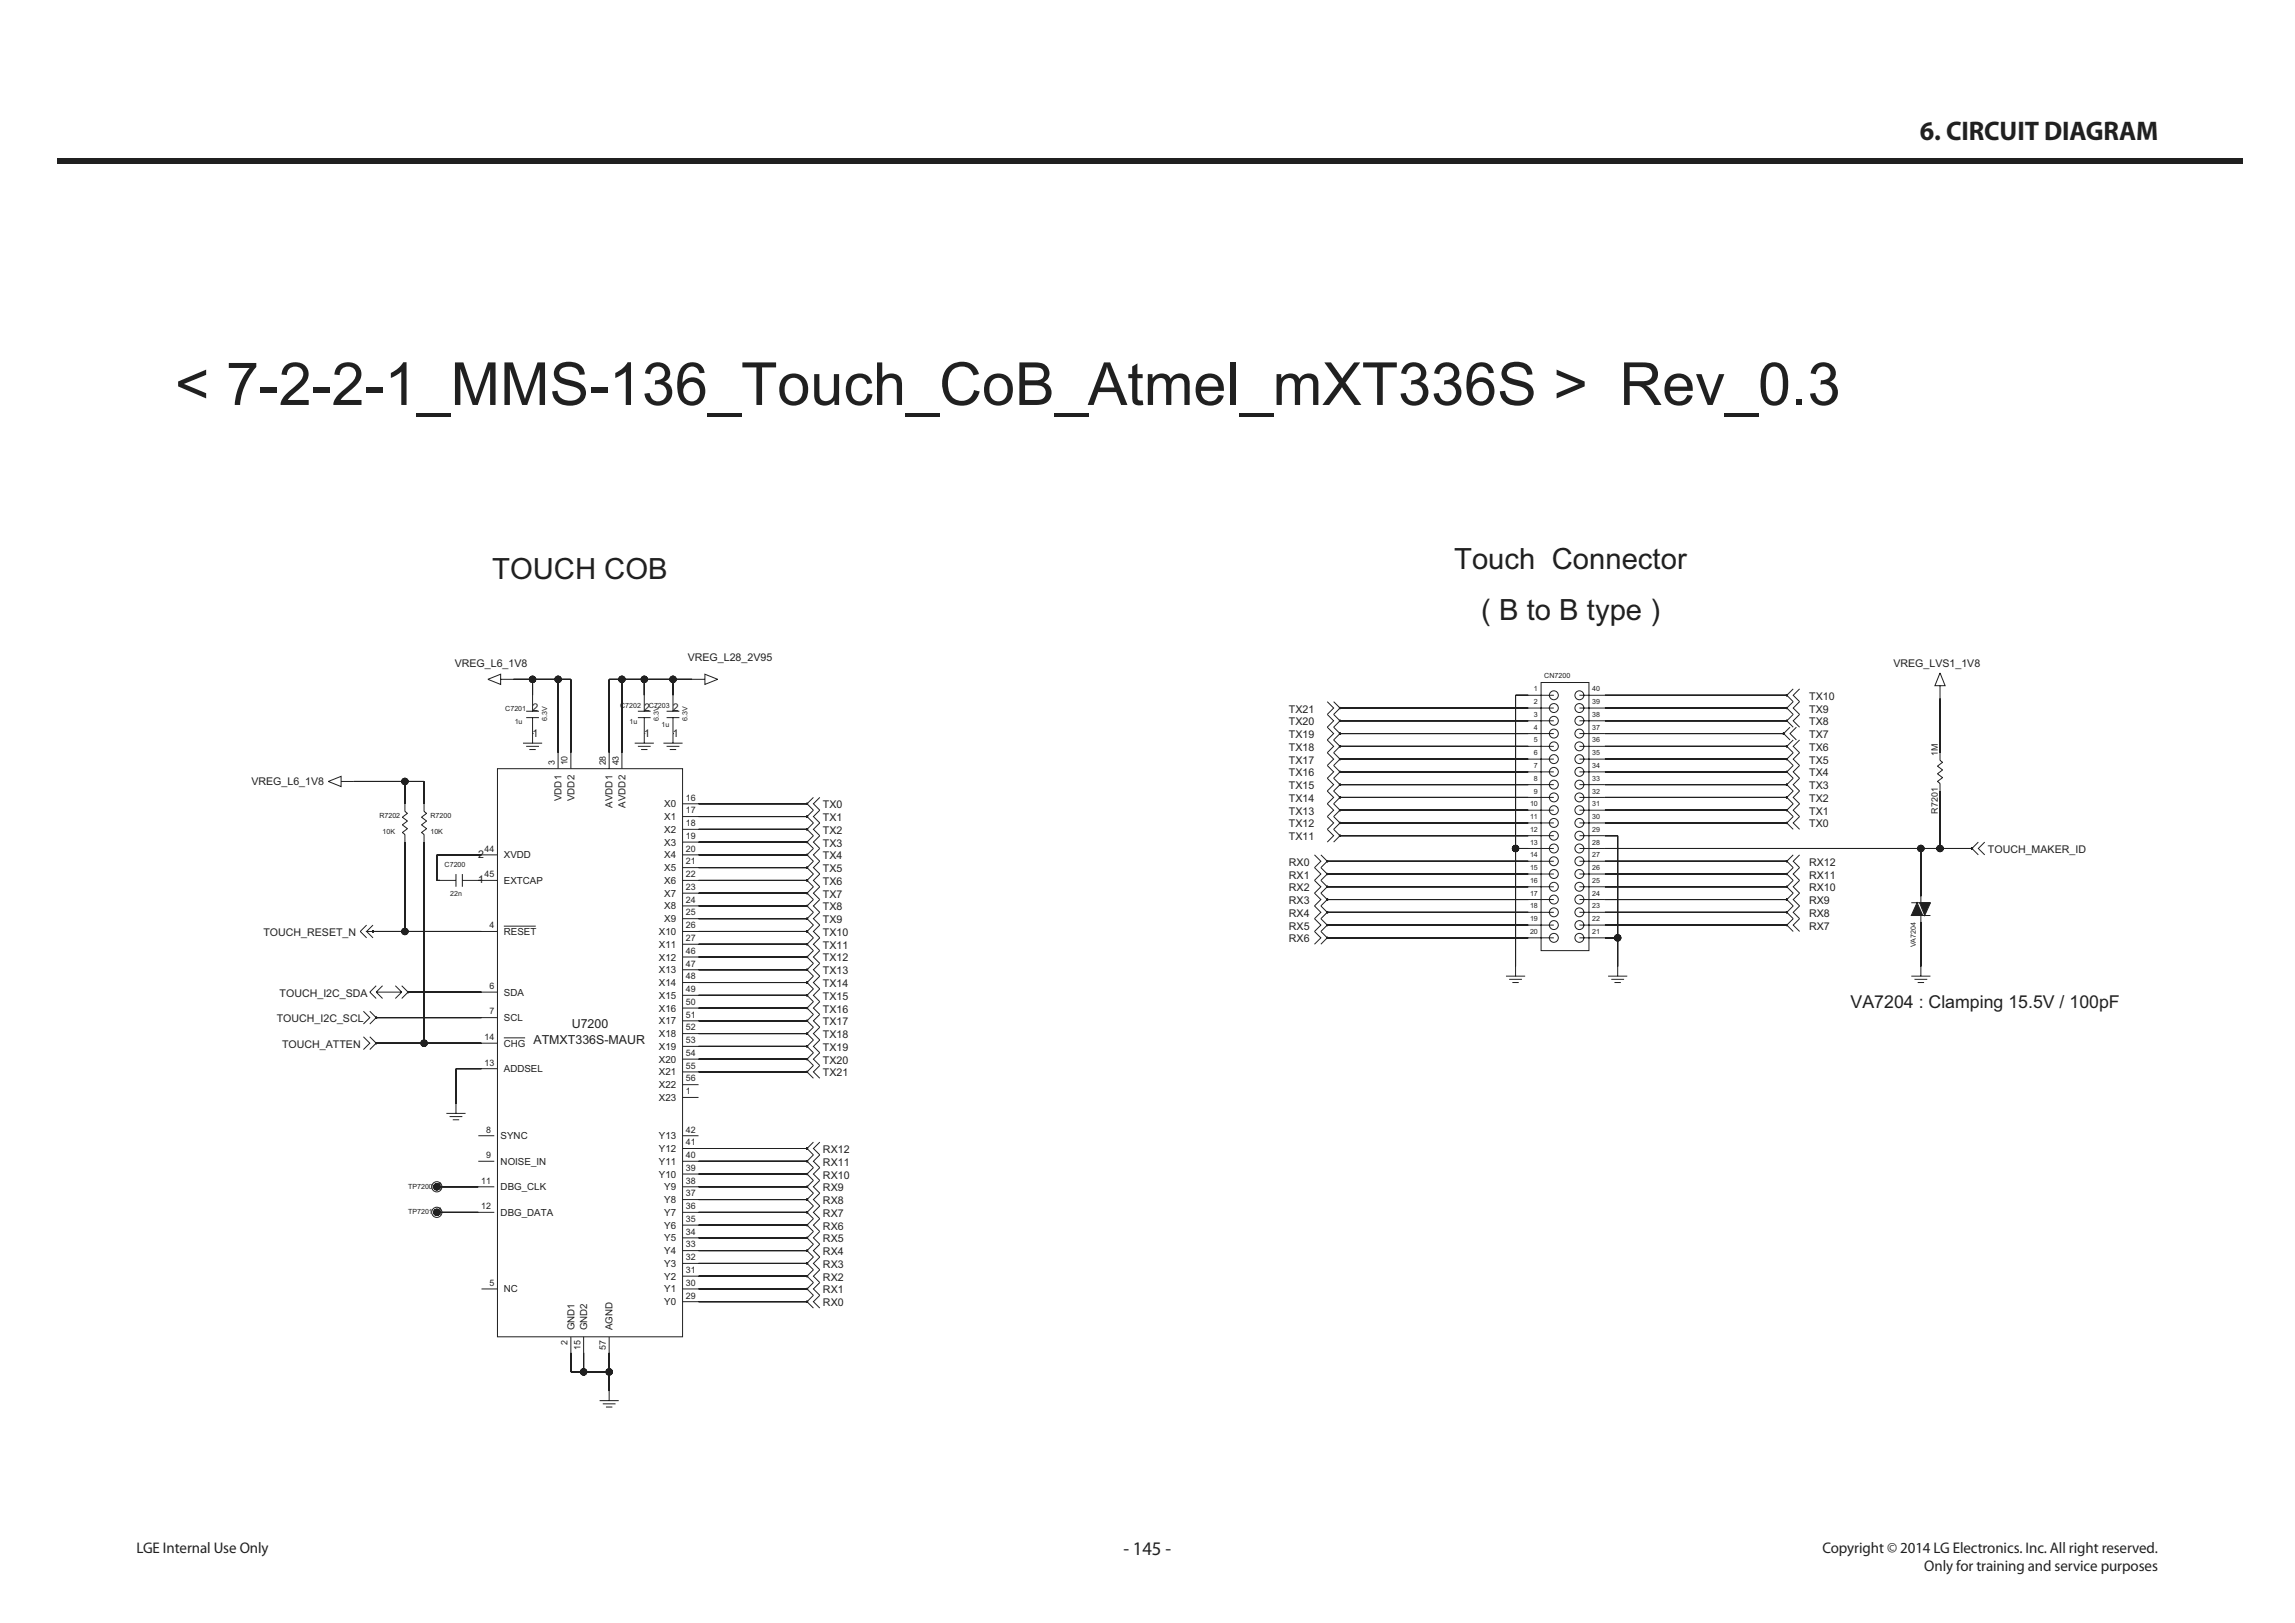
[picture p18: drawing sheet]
<svg xmlns="http://www.w3.org/2000/svg" width="420mm" height="297mm" viewBox="0 0 420 297" stroke-linecap="round" stroke-linejoin="round" font-family="sans-serif">
<defs><g id="words">
<text font-size="10.9" fill="#231f20" x="32" y="74.1">&lt; 7-2-2-1_MMS-136_Touch_CoB_Atmel_mXT336S &gt; Rev_0.3</text>
<g font-size="5.4" fill="#231f20">
<text x="90.1" y="105.9">TOUCH COB</text>
<text x="266.1" y="104.1">Touch Connector</text>
<text x="271.1" y="113.4">( B to B type )</text>
</g>
<text font-size="4.9" fill="#231f20" x="351.4" y="25.7">6. CIRCUIT DIAGRAM</text>
<text font-size="3.5" fill="#231f20" x="205.6" y="284.6">- 145 -</text>
<text font-size="3.2" fill="#231f20" x="338.7" y="184.5">VA7204 : Clamping 15.5V / 100pF</text>
<g font-size="2.8" fill="#231f20">
<text x="25" y="284.1">LGE Internal Use Only</text>
<text x="333.5" y="284.1">Copyright © 2014 LG Electronics. Inc. All right reserved.</text>
<text x="352.2" y="287.5">Only for training and service purposes</text>
</g>
<g font-size="2.3" fill="#231f20">
<text x="97.6" y="191.1">ATMXT336S-MAUR</text>
<text x="104.6" y="188.2">U7200</text>
</g>
<g font-size="1.9" fill="#231f20">
<text x="83.2" y="122.1">VREG_L6_1V8</text>
<text x="125.9" y="120.9">VREG_L28_2V95</text>
<text x="346.5" y="122.1">VREG_LVS1_1V8</text>
<text x="97.5" y="130.1">2</text>
<text x="117.9" y="130.1">2</text>
<text x="123.2" y="130.1">2</text>
<text x="235.9" y="130.4">TX21</text>
<text x="331.1" y="130.4">TX9</text>
<text x="331.1" y="128.1">TX10</text>
<text x="97.5" y="134.8">1</text>
<text x="117.9" y="134.8">1</text>
<text x="123.2" y="134.8">1</text>
<text x="235.9" y="132.7">TX20</text>
<text x="235.9" y="137.4">TX18</text>
<text x="235.9" y="135.1">TX19</text>
<text x="331.1" y="135.1">TX7</text>
<text x="331.1" y="137.4">TX6</text>
<text x="331.1" y="132.7">TX8</text>
<text x="46" y="143.7">VREG_L6_1V8</text>
<text x="235.9" y="139.7">TX17</text>
<text x="235.9" y="142.1">TX16</text>
<text x="331.1" y="139.7">TX5</text>
<text x="331.1" y="142.1">TX4</text>
<text x="150.6" y="147.9">TX0</text>
<text x="235.9" y="149.1">TX13</text>
<text x="235.9" y="146.7">TX14</text>
<text x="235.9" y="144.4">TX15</text>
<text x="331.1" y="144.4">TX3</text>
<text x="331.1" y="146.7">TX2</text>
<text x="331.1" y="149.1">TX1</text>
<text x="150.6" y="154.9">TX3</text>
<text x="150.6" y="152.6">TX2</text>
<text x="150.6" y="150.2">TX1</text>
<text x="235.9" y="153.8">TX11</text>
<text x="235.9" y="151.4">TX12</text>
<text x="331.1" y="151.4">TX0</text>
<text x="87.5" y="161.7">1</text>
<text x="87.5" y="157">2</text>
<text x="150.6" y="159.6">TX5</text>
<text x="150.6" y="157.3">TX4</text>
<text x="150.6" y="161.9">TX6</text>
<text x="235.9" y="158.4">RX0</text>
<text x="235.9" y="160.8">RX1</text>
<text x="331.1" y="158.4">RX12</text>
<text x="331.1" y="160.8">RX11</text>
<text x="363.8" y="156.1">TOUCH_MAKER_ID</text>
<text x="150.6" y="164.3">TX7</text>
<text x="150.6" y="166.6">TX8</text>
<text x="235.9" y="163.1">RX2</text>
<text x="235.9" y="165.4">RX3</text>
<text x="235.9" y="167.8">RX4</text>
<text x="331.1" y="167.8">RX8</text>
<text x="331.1" y="165.4">RX9</text>
<text x="331.1" y="163.1">RX10</text>
<text x="48.2" y="171.3">TOUCH_RESET_N</text>
<text x="150.6" y="173.6">TX11</text>
<text x="150.6" y="168.9">TX9</text>
<text x="150.6" y="171.3">TX10</text>
<text x="235.9" y="172.4">RX6</text>
<text x="235.9" y="170.1">RX5</text>
<text x="331.1" y="170.1">RX7</text>
<text x="150.6" y="178.3">TX13</text>
<text x="150.6" y="175.9">TX12</text>
<text x="51.2" y="182.4">TOUCH_I2C_SDA</text>
<text x="150.6" y="185.3">TX16</text>
<text x="150.6" y="180.6">TX14</text>
<text x="150.6" y="183">TX15</text>
<text x="50.7" y="187">TOUCH_I2C_SCL</text>
<text x="51.6" y="191.7">TOUCH_ATTEN</text>
<text x="150.6" y="190">TX18</text>
<text x="150.6" y="187.6">TX17</text>
<text x="150.6" y="194.6">TX20</text>
<text x="150.6" y="192.3">TX19</text>
<text x="150.6" y="197">TX21</text>
<text x="150.6" y="211">RX12</text>
<text x="150.6" y="215.7">RX10</text>
<text x="150.6" y="213.3">RX11</text>
<text x="79.9" y="217.7">1</text>
<text x="150.6" y="220.3">RX8</text>
<text x="150.6" y="218">RX9</text>
<text x="79.9" y="222.4">1</text>
<text x="150.6" y="225">RX6</text>
<text x="150.6" y="227.3">RX5</text>
<text x="150.6" y="222.7">RX7</text>
<text x="150.6" y="232">RX3</text>
<text x="150.6" y="229.7">RX4</text>
<text x="150.6" y="239">RX0</text>
<text x="150.6" y="236.7">RX1</text>
<text x="150.6" y="234.4">RX2</text>
</g>
<g font-size="1.8" fill="#231f20">
<text x="102.8" y="146.6" transform="rotate(-90 102.8 146.6)">VDD1</text>
<text x="105.1" y="146.6" transform="rotate(-90 105.1 146.6)">VDD2</text>
<text x="112.1" y="147.8" transform="rotate(-90 112.1 147.8)">AVDD1</text>
<text x="114.5" y="147.8" transform="rotate(-90 114.5 147.8)">AVDD2</text>
<text x="121.6" y="147.7">X0</text>
<text x="121.6" y="150.1">X1</text>
<text x="121.6" y="152.4">X2</text>
<text x="121.6" y="154.7">X3</text>
<text x="92.2" y="161.7">EXTCAP</text>
<text x="92.2" y="157.1">XVDD</text>
<text x="121.6" y="157.1">X4</text>
<text x="121.6" y="159.4">X5</text>
<text x="121.6" y="161.7">X6</text>
<text x="121.6" y="164.1">X7</text>
<text x="121.6" y="166.4">X8</text>
<text x="92.2" y="171.1">RESET</text>
<text x="120.6" y="171.1">X10</text>
<text x="120.6" y="173.4">X11</text>
<text x="121.6" y="168.8">X9</text>
<text x="120.6" y="178.1">X13</text>
<text x="120.6" y="175.8">X12</text>
<text x="92.2" y="182.2">SDA</text>
<text x="120.6" y="185.1">X16</text>
<text x="120.6" y="182.8">X15</text>
<text x="120.6" y="180.4">X14</text>
<text x="92.2" y="186.9">SCL</text>
<text x="92.2" y="191.5">CHG</text>
<text x="120.6" y="189.8">X18</text>
<text x="120.6" y="187.4">X17</text>
<text x="92.2" y="196.2">ADDSEL</text>
<text x="120.6" y="196.8">X21</text>
<text x="120.6" y="194.5">X20</text>
<text x="120.6" y="192.1">X19</text>
<text x="120.6" y="199.1">X22</text>
<text x="120.6" y="201.5">X23</text>
<text x="91.6" y="208.5">SYNC</text>
<text x="120.6" y="208.5">Y13</text>
<text x="91.6" y="213.1">NOISE_IN</text>
<text x="120.6" y="210.8">Y12</text>
<text x="120.6" y="213.1">Y11</text>
<text x="120.6" y="215.5">Y10</text>
<text x="91.6" y="217.8">DBG_CLK</text>
<text x="121.6" y="217.8">Y9</text>
<text x="121.6" y="220.2">Y8</text>
<text x="91.6" y="222.5">DBG_DATA</text>
<text x="121.6" y="222.5">Y7</text>
<text x="121.6" y="224.8">Y6</text>
<text x="121.6" y="227.2">Y5</text>
<text x="121.6" y="229.5">Y4</text>
<text x="121.6" y="231.8">Y3</text>
<text x="92.2" y="236.5">NC</text>
<text x="121.6" y="234.2">Y2</text>
<text x="121.6" y="236.5">Y1</text>
<text x="121.6" y="238.8">Y0</text>
<text x="105.1" y="243.5" transform="rotate(-90 105.1 243.5)">GND1</text>
<text x="107.4" y="243.5" transform="rotate(-90 107.4 243.5)">GND2</text>
<text x="112.1" y="243.5" transform="rotate(-90 112.1 243.5)">AGND</text>
</g>
<g font-size="1.6" fill="#231f20">
<text x="101.5" y="140.1" transform="rotate(-90 101.5 140.1)">3</text>
<text x="103.9" y="140.1" transform="rotate(-90 103.9 140.1)">10</text>
<text x="110.9" y="140.1" transform="rotate(-90 110.9 140.1)">28</text>
<text x="113.2" y="140.1" transform="rotate(-90 113.2 140.1)">43</text>
<text x="354.6" y="138.3" transform="rotate(-90 354.6 138.3)">1M</text>
<text x="125.5" y="148.8">17</text>
<text x="125.5" y="146.5">16</text>
<text x="354.6" y="148.9" transform="rotate(-90 354.6 148.9)">R7201</text>
<text x="88.6" y="155.9">44</text>
<text x="125.5" y="155.8">20</text>
<text x="125.5" y="153.5">19</text>
<text x="125.5" y="151.2">18</text>
<text x="88.6" y="160.5">45</text>
<text x="125.5" y="160.5">22</text>
<text x="125.5" y="158.2">21</text>
<text x="125.5" y="167.5">25</text>
<text x="125.5" y="165.2">24</text>
<text x="125.5" y="162.9">23</text>
<text x="89.6" y="169.9">4</text>
<text x="125.5" y="172.2">27</text>
<text x="125.5" y="169.9">26</text>
<text x="125.5" y="174.5">46</text>
<text x="125.5" y="176.9">47</text>
<text x="125.5" y="179.2">48</text>
<text x="89.6" y="185.6">7</text>
<text x="89.6" y="181">6</text>
<text x="125.5" y="181.5">49</text>
<text x="125.5" y="183.9">50</text>
<text x="88.6" y="190.3">14</text>
<text x="125.5" y="186.2">51</text>
<text x="125.5" y="188.6">52</text>
<text x="125.5" y="190.9">53</text>
<text x="88.6" y="195">13</text>
<text x="125.5" y="193.2">54</text>
<text x="125.5" y="195.6">55</text>
<text x="125.5" y="197.9">56</text>
<text x="125.5" y="200.2">1</text>
<text x="89" y="207.2">8</text>
<text x="125.5" y="209.6">41</text>
<text x="125.5" y="207.2">42</text>
<text x="89" y="211.9">9</text>
<text x="125.5" y="214.3">39</text>
<text x="125.5" y="211.9">40</text>
<text x="88.1" y="221.3">12</text>
<text x="88.1" y="216.6">11</text>
<text x="125.5" y="221.3">36</text>
<text x="125.5" y="218.9">37</text>
<text x="125.5" y="216.6">38</text>
<text x="125.5" y="225.9">34</text>
<text x="125.5" y="223.6">35</text>
<text x="125.5" y="232.9">31</text>
<text x="125.5" y="230.6">32</text>
<text x="125.5" y="228.3">33</text>
<text x="89.6" y="235.3">5</text>
<text x="125.5" y="237.6">29</text>
<text x="125.5" y="235.3">30</text>
<text x="103.9" y="246.1" transform="rotate(-90 103.9 246.1)">2</text>
<text x="106.2" y="247" transform="rotate(-90 106.2 247)">15</text>
<text x="110.9" y="247" transform="rotate(-90 110.9 247)">57</text>
</g>
<g font-size="1.3" fill="#231f20">
<text x="282.6" y="124.1">CN7200</text>
<text x="92.5" y="130.1">C7201</text>
<text x="100.1" y="131.9" transform="rotate(-90 100.1 131.9)">6.3V</text>
<text x="113.5" y="129.5">C7202</text>
<text x="118.8" y="129.5">C7203</text>
<text x="120.6" y="131.9" transform="rotate(-90 120.6 131.9)">6.3V</text>
<text x="125.8" y="131.9" transform="rotate(-90 125.8 131.9)">6.3V</text>
<text x="280.7" y="131.2">3</text>
<text x="280.7" y="128.9">2</text>
<text x="280.7" y="126.5">1</text>
<text x="291.4" y="131.2">38</text>
<text x="291.4" y="128.9">39</text>
<text x="291.4" y="126.5">40</text>
<text x="94.2" y="132.5">1u</text>
<text x="115.2" y="132.5">1u</text>
<text x="121.1" y="133">1u</text>
<text x="280.7" y="135.9">5</text>
<text x="280.7" y="133.5">4</text>
<text x="291.4" y="135.9">36</text>
<text x="291.4" y="133.5">37</text>
<text x="280.7" y="142.9">8</text>
<text x="280.7" y="140.5">7</text>
<text x="280.7" y="138.2">6</text>
<text x="291.4" y="142.9">33</text>
<text x="291.4" y="140.5">34</text>
<text x="291.4" y="138.2">35</text>
<text x="69.4" y="149.8">R7202</text>
<text x="78.8" y="149.8">R7200</text>
<text x="280" y="149.9">11</text>
<text x="280" y="147.5">10</text>
<text x="280.7" y="145.2">9</text>
<text x="291.4" y="145.2">32</text>
<text x="291.4" y="149.9">30</text>
<text x="291.4" y="147.5">31</text>
<text x="70" y="152.7">10K</text>
<text x="78.8" y="152.7">10K</text>
<text x="280" y="154.6">13</text>
<text x="280" y="152.2">12</text>
<text x="291.4" y="154.6">28</text>
<text x="291.4" y="152.2">29</text>
<text x="81.4" y="158.7">C7200</text>
<text x="280" y="161.6">16</text>
<text x="280" y="159.2">15</text>
<text x="280" y="156.9">14</text>
<text x="291.4" y="161.6">25</text>
<text x="291.4" y="159.2">26</text>
<text x="291.4" y="156.9">27</text>
<text x="82.4" y="164">22n</text>
<text x="280" y="166.2">18</text>
<text x="280" y="163.9">17</text>
<text x="291.4" y="166.2">23</text>
<text x="291.4" y="163.9">24</text>
<text x="280" y="170.9">20</text>
<text x="280" y="168.6">19</text>
<text x="291.4" y="170.9">21</text>
<text x="291.4" y="168.6">22</text>
<text x="350.6" y="173.4" transform="rotate(-90 350.6 173.4)">VA7204</text>
<text x="74.7" y="217.5">TP7200</text>
<text x="74.7" y="222.2">TP7201</text>
</g>
</g></defs>
<path d="M10.4 29h400v1h-400z" fill="#231f20"/>
<g fill="none" stroke="#231f20" stroke-width=".18">
<path d="M102.1 137.7v3M104.5 137.7v3M111.5 137.7v3M113.8 137.7v3M88.1 156.4h2.9M91 140.7h33.9v103.9h-33.9zM124.9 156.4h2.9M124.9 147.1h2.9M124.9 149.4h2.9M124.9 151.8h2.9M124.9 154.1h2.9M124.9 158.8h2.9"/>
<path d="M88.1 161.1h2.9M88.1 170.5h2.9M92.2 169.5h5.8M124.9 179.8h2.9M124.9 177.5h2.9M124.9 175.1h2.9M124.9 161.1h2.9M124.9 170.5h2.9M124.9 163.4h2.9M124.9 165.8h2.9M124.9 168.1h2.9M124.9 172.8h2.9"/>
<path d="M88.1 181.6h2.9M88.1 186.2h2.9M88.1 195.6h2.9M88.1 190.9h2.9M92.2 189.9h3.9M124.9 198.5h2.9M124.9 196.2h2.9M124.9 193.8h2.9M124.9 191.5h2.9M124.9 189.1h2.9M124.9 186.8h2.9M124.9 184.5h2.9"/>
<path d="M124.9 182.1h2.9M87.5 207.8h3M87.5 212.5h3M87.5 217.2h3M124.9 200.8h2.9M124.9 207.8h2.9M124.9 210.2h2.9M124.9 212.5h2.9M124.9 214.8h2.9M124.9 217.2h2.9M124.9 219.5h2.9M87.5 221.9h3"/>
<path d="M88.1 235.9h2.9M124.9 235.9h2.9M124.9 221.9h2.9M124.9 224.2h2.9M124.9 226.5h2.9M124.9 228.9h2.9M124.9 231.2h2.9M124.9 233.5h2.9M124.9 238.2h2.9M148.9 234.7l-1.2 1.2 1.2 1.1M150 234.7l-1.1 1.2 1.1 1.1M104.5 244.6v2.9"/>
<path d="M106.8 244.6v2.9M111.5 244.6v2.9"/>
</g>
<circle cx="147.7" cy="235.9" r=".12" fill="#231f20"/>
<g fill="none" stroke="#231f20" stroke-width=".18">
<path d="M148.9 232.4l-1.2 1.1 1.2 1.2M150 232.4l-1.1 1.1 1.1 1.2"/>
<circle cx="147.7" cy="235.9" r=".12"/>
</g>
<circle cx="147.7" cy="233.5" r=".12" fill="#231f20"/>
<g fill="none" stroke="#231f20" stroke-width=".18">
<path d="M148.9 227.7l-1.2 1.2 1.2 1.1M150 227.7l-1.1 1.2 1.1 1.1"/>
<circle cx="147.7" cy="233.5" r=".12"/>
</g>
<circle cx="147.7" cy="228.9" r=".12" fill="#231f20"/>
<g fill="none" stroke="#231f20" stroke-width=".18">
<path d="M148.9 230l-1.2 1.2 1.2 1.2M150 230l-1.1 1.2 1.1 1.2"/>
<circle cx="147.7" cy="228.9" r=".12"/>
</g>
<circle cx="147.7" cy="231.2" r=".12" fill="#231f20"/>
<g fill="none" stroke="#231f20" stroke-width=".18">
<path d="M148.9 225.4l-1.2 1.1 1.2 1.2M150 225.4l-1.1 1.1 1.1 1.2"/>
<circle cx="147.7" cy="231.2" r=".12"/>
</g>
<circle cx="147.7" cy="226.5" r=".12" fill="#231f20"/>
<g fill="none" stroke="#231f20" stroke-width=".18">
<path d="M148.9 223l-1.2 1.2 1.2 1.2M150 223l-1.1 1.2 1.1 1.2"/>
<circle cx="147.7" cy="226.5" r=".12"/>
</g>
<circle cx="147.7" cy="224.2" r=".12" fill="#231f20"/>
<g fill="none" stroke="#231f20" stroke-width=".18">
<path d="M148.9 218.3l-1.2 1.2 1.2 1.2M150 218.3l-1.1 1.2 1.1 1.2"/>
<circle cx="147.7" cy="224.2" r=".12"/>
</g>
<circle cx="147.7" cy="219.5" r=".12" fill="#231f20"/>
<g fill="none" stroke="#231f20" stroke-width=".18">
<path d="M148.9 220.7l-1.2 1.2 1.2 1.1M150 220.7l-1.1 1.2 1.1 1.1"/>
<circle cx="147.7" cy="219.5" r=".12"/>
</g>
<circle cx="147.7" cy="221.9" r=".12" fill="#231f20"/>
<g fill="none" stroke="#231f20" stroke-width=".18">
<path d="M148.9 216l-1.2 1.2 1.2 1.1M150 216l-1.1 1.2 1.1 1.1"/>
<circle cx="147.7" cy="221.9" r=".12"/>
</g>
<circle cx="147.7" cy="217.2" r=".12" fill="#231f20"/>
<g fill="none" stroke="#231f20" stroke-width=".18">
<path d="M148.9 213.7l-1.2 1.1 1.2 1.2M150 213.7l-1.1 1.1 1.1 1.2"/>
<circle cx="147.7" cy="217.2" r=".12"/>
</g>
<circle cx="147.7" cy="214.8" r=".12" fill="#231f20"/>
<g fill="none" stroke="#231f20" stroke-width=".18">
<path d="M148.9 211.3l-1.2 1.2 1.2 1.2M150 211.3l-1.1 1.2 1.1 1.2"/>
<circle cx="147.7" cy="214.8" r=".12"/>
</g>
<circle cx="147.7" cy="212.5" r=".12" fill="#231f20"/>
<g fill="none" stroke="#231f20" stroke-width=".18">
<path d="M148.9 209l-1.2 1.2 1.2 1.1M150 209l-1.1 1.2 1.1 1.1"/>
<circle cx="147.7" cy="212.5" r=".12"/>
</g>
<circle cx="147.7" cy="210.2" r=".12" fill="#231f20"/>
<g fill="none" stroke="#231f20" stroke-width=".18">
<path d="M148.9 237l-1.2 1.2 1.2 1.2M150 237l-1.1 1.2 1.1 1.2"/>
<circle cx="147.7" cy="210.2" r=".12"/>
</g>
<circle cx="147.7" cy="238.2" r=".12" fill="#231f20"/>
<g fill="none" stroke="#231f20" stroke-width=".18">
<path d="M148.9 145.9l-1.2 1.2 1.2 1.2M150 145.9l-1.1 1.2 1.1 1.2"/>
<circle cx="147.7" cy="238.2" r=".12"/>
</g>
<circle cx="147.7" cy="147.1" r=".12" fill="#231f20"/>
<g fill="none" stroke="#231f20" stroke-width=".18">
<path d="M148.9 148.3l-1.2 1.1 1.2 1.2M150 148.3l-1.1 1.1 1.1 1.2"/>
<circle cx="147.7" cy="147.1" r=".12"/>
</g>
<circle cx="147.7" cy="149.4" r=".12" fill="#231f20"/>
<g fill="none" stroke="#231f20" stroke-width=".18">
<path d="M148.9 150.6l-1.2 1.2 1.2 1.1M150 150.6l-1.1 1.2 1.1 1.1"/>
<circle cx="147.7" cy="149.4" r=".12"/>
</g>
<circle cx="147.7" cy="151.8" r=".12" fill="#231f20"/>
<g fill="none" stroke="#231f20" stroke-width=".18">
<path d="M148.9 152.9l-1.2 1.2 1.2 1.2M150 152.9l-1.1 1.2 1.1 1.2"/>
<circle cx="147.7" cy="151.8" r=".12"/>
</g>
<circle cx="147.7" cy="154.1" r=".12" fill="#231f20"/>
<g fill="none" stroke="#231f20" stroke-width=".18">
<path d="M148.9 155.3l-1.2 1.1 1.2 1.2M150 155.3l-1.1 1.1 1.1 1.2"/>
<circle cx="147.7" cy="154.1" r=".12"/>
</g>
<circle cx="147.7" cy="156.4" r=".12" fill="#231f20"/>
<g fill="none" stroke="#231f20" stroke-width=".18">
<path d="M148.9 157.6l-1.2 1.2 1.2 1.1M150 157.6l-1.1 1.2 1.1 1.1"/>
<circle cx="147.7" cy="156.4" r=".12"/>
</g>
<circle cx="147.7" cy="158.8" r=".12" fill="#231f20"/>
<g fill="none" stroke="#231f20" stroke-width=".18">
<path d="M148.9 159.9l-1.2 1.2 1.2 1.2M150 159.9l-1.1 1.2 1.1 1.2"/>
<circle cx="147.7" cy="158.8" r=".12"/>
</g>
<circle cx="147.7" cy="161.1" r=".12" fill="#231f20"/>
<g fill="none" stroke="#231f20" stroke-width=".18">
<path d="M148.9 162.3l-1.2 1.1 1.2 1.2M150 162.3l-1.1 1.1 1.1 1.2"/>
<circle cx="147.7" cy="161.1" r=".12"/>
</g>
<circle cx="147.7" cy="163.4" r=".12" fill="#231f20"/>
<g fill="none" stroke="#231f20" stroke-width=".18">
<path d="M148.9 164.6l-1.2 1.2 1.2 1.1M150 164.6l-1.1 1.2 1.1 1.1"/>
<circle cx="147.7" cy="163.4" r=".12"/>
</g>
<circle cx="147.7" cy="165.8" r=".12" fill="#231f20"/>
<g fill="none" stroke="#231f20" stroke-width=".18">
<path d="M148.9 166.9l-1.2 1.2 1.2 1.2M150 166.9l-1.1 1.2 1.1 1.2"/>
<circle cx="147.7" cy="165.8" r=".12"/>
</g>
<circle cx="147.7" cy="168.1" r=".12" fill="#231f20"/>
<g fill="none" stroke="#231f20" stroke-width=".18">
<path d="M148.9 169.3l-1.2 1.2 1.2 1.1M150 169.3l-1.1 1.2 1.1 1.1"/>
<circle cx="147.7" cy="168.1" r=".12"/>
</g>
<circle cx="147.7" cy="170.5" r=".12" fill="#231f20"/>
<g fill="none" stroke="#231f20" stroke-width=".18">
<path d="M148.9 171.6l-1.2 1.2 1.2 1.2M150 171.6l-1.1 1.2 1.1 1.2M294.3 178.6h3.5M294.9 179.2h2.3M295.5 179.8h1.1M296 176.9v1.7"/>
<circle cx="147.7" cy="170.5" r=".12"/>
</g>
<circle cx="147.7" cy="172.8" r=".12" fill="#231f20"/>
<g fill="none" stroke="#231f20" stroke-width=".18">
<path d="M148.9 174l-1.2 1.1 1.2 1.2M150 174l-1.1 1.1 1.1 1.2"/>
<circle cx="147.7" cy="172.8" r=".12"/>
</g>
<circle cx="147.7" cy="175.1" r=".12" fill="#231f20"/>
<g fill="none" stroke="#231f20" stroke-width=".18">
<path d="M148.9 176.3l-1.2 1.2 1.2 1.1M150 176.3l-1.1 1.2 1.1 1.1"/>
<circle cx="147.7" cy="175.1" r=".12"/>
</g>
<circle cx="147.7" cy="177.5" r=".12" fill="#231f20"/>
<g fill="none" stroke="#231f20" stroke-width=".18">
<path d="M148.9 178.6l-1.2 1.2 1.2 1.2M150 178.6l-1.1 1.2 1.1 1.2"/>
<circle cx="147.7" cy="177.5" r=".12"/>
</g>
<circle cx="147.7" cy="179.8" r=".12" fill="#231f20"/>
<g fill="none" stroke="#231f20" stroke-width=".18">
<path d="M148.9 181l-1.2 1.1 1.2 1.2M150 181l-1.1 1.1 1.1 1.2"/>
<circle cx="147.7" cy="179.8" r=".12"/>
</g>
<circle cx="147.7" cy="182.1" r=".12" fill="#231f20"/>
<g fill="none" stroke="#231f20" stroke-width=".18">
<path d="M362 154.1l-1.1 1.2 1.1 1.1M363.2 154.1l-1.2 1.2 1.2 1.1M81.7 203.7h3.5M82.3 204.3h2.3M82.9 204.9h1.1M83.4 202v1.7M109.7 256.3h3.5M110.3 256.9h2.3M110.9 257.5h1.2M111.5 254.6v1.7"/>
<circle cx="147.7" cy="182.1" r=".12"/>
</g>
<circle cx="360.9" cy="155.3" r=".12" fill="#231f20"/>
<g fill="none" stroke="#231f20" stroke-width=".18">
<path d="M351.5 164v1.2M351.5 167.5v1.2"/>
<circle cx="360.9" cy="155.3" r=".12"/>
</g>
<path d="M351.3 165.2h2l-1.1 2.3z" fill-rule="evenodd" fill="#231f20"/>
<path d="M351.3 165.2h2l-1.1 2.3z" fill="none" stroke="#231f20" stroke-width=".18"/>
<path d="M350.8 165.2l1.1 2.3h-2.1z" fill-rule="evenodd" fill="#231f20"/>
<path d="M242.9 151.8l1.2 1.1-1.2 1.2M244.1 151.8l1.1 1.1-1.1 1.2M349.8 165.2h3.5M349.8 167.5h3.5M349.8 178.6h3.5M350.4 179.2h2.3M350.8 165.2l1.1 2.3h-2.1zM350.9 179.8h1.2M351.5 176.9v1.7" fill="none" stroke="#231f20" stroke-width=".18"/>
<circle cx="245.2" cy="152.9" r=".12" fill="#231f20"/>
<g fill="none" stroke="#231f20" stroke-width=".18">
<path d="M148.9 195l-1.2 1.2 1.2 1.1M150 195l-1.1 1.2 1.1 1.1"/>
<circle cx="245.2" cy="152.9" r=".12"/>
</g>
<circle cx="147.7" cy="196.2" r=".12" fill="#231f20"/>
<g fill="none" stroke="#231f20" stroke-width=".18">
<path d="M242.9 149.4l1.2 1.2-1.2 1.2M244.1 149.4l1.1 1.2-1.1 1.2"/>
<circle cx="147.7" cy="196.2" r=".12"/>
</g>
<circle cx="245.2" cy="150.6" r=".12" fill="#231f20"/>
<g fill="none" stroke="#231f20" stroke-width=".18">
<path d="M242.9 147.1l1.2 1.2-1.2 1.1M244.1 147.1l1.1 1.2-1.1 1.1"/>
<circle cx="245.2" cy="150.6" r=".12"/>
</g>
<circle cx="245.2" cy="148.3" r=".12" fill="#231f20"/>
<g fill="none" stroke="#231f20" stroke-width=".18">
<path d="M242.9 144.8l1.2 1.1-1.2 1.2M244.1 144.8l1.1 1.1-1.1 1.2"/>
<circle cx="245.2" cy="148.3" r=".12"/>
</g>
<circle cx="245.2" cy="145.9" r=".12" fill="#231f20"/>
<g fill="none" stroke="#231f20" stroke-width=".18">
<path d="M242.9 142.4l1.2 1.2-1.2 1.2M244.1 142.4l1.1 1.2-1.1 1.2"/>
<circle cx="245.2" cy="145.9" r=".12"/>
</g>
<circle cx="245.2" cy="143.6" r=".12" fill="#231f20"/>
<g fill="none" stroke="#231f20" stroke-width=".18">
<path d="M242.9 140.1l1.2 1.1-1.2 1.2M244.1 140.1l1.1 1.1-1.1 1.2"/>
<circle cx="245.2" cy="143.6" r=".12"/>
</g>
<circle cx="245.2" cy="141.2" r=".12" fill="#231f20"/>
<g fill="none" stroke="#231f20" stroke-width=".18">
<path d="M242.9 137.7l1.2 1.2-1.2 1.2M244.1 137.7l1.1 1.2-1.1 1.2"/>
<circle cx="245.2" cy="141.2" r=".12"/>
</g>
<circle cx="245.2" cy="138.9" r=".12" fill="#231f20"/>
<g fill="none" stroke="#231f20" stroke-width=".18">
<path d="M242.9 135.4l1.2 1.2-1.2 1.1M244.1 135.4l1.1 1.2-1.1 1.1"/>
<circle cx="245.2" cy="138.9" r=".12"/>
</g>
<circle cx="245.2" cy="136.6" r=".12" fill="#231f20"/>
<g fill="none" stroke="#231f20" stroke-width=".18">
<path d="M242.9 133.1l1.2 1.1-1.2 1.2M244.1 133.1l1.1 1.1-1.1 1.2"/>
<circle cx="245.2" cy="136.6" r=".12"/>
</g>
<circle cx="245.2" cy="134.2" r=".12" fill="#231f20"/>
<g fill="none" stroke="#231f20" stroke-width=".18">
<path d="M242.9 130.7l1.2 1.2-1.2 1.2M244.1 130.7l1.1 1.2-1.1 1.2"/>
<circle cx="245.2" cy="134.2" r=".12"/>
</g>
<circle cx="245.2" cy="131.9" r=".12" fill="#231f20"/>
<g fill="none" stroke="#231f20" stroke-width=".18">
<path d="M242.9 128.4l1.2 1.2-1.2 1.1M244.1 128.4l1.1 1.2-1.1 1.1"/>
<circle cx="245.2" cy="131.9" r=".12"/>
</g>
<circle cx="245.2" cy="129.6" r=".12" fill="#231f20"/>
<g fill="none" stroke="#231f20" stroke-width=".18">
<path d="M240.6 170.5l1.1 1.1-1.1 1.2M241.7 170.5l1.2 1.1-1.2 1.2"/>
<circle cx="245.2" cy="129.6" r=".12"/>
</g>
<circle cx="242.9" cy="171.6" r=".12" fill="#231f20"/>
<g fill="none" stroke="#231f20" stroke-width=".18">
<path d="M240.6 168.1l1.1 1.2-1.1 1.2M241.7 168.1l1.2 1.2-1.2 1.2"/>
<circle cx="242.9" cy="171.6" r=".12"/>
</g>
<circle cx="242.9" cy="169.3" r=".12" fill="#231f20"/>
<g fill="none" stroke="#231f20" stroke-width=".18">
<path d="M328.2 126.1l-1.2 1.1 1.2 1.2M329.3 126.1l-1.1 1.1 1.1 1.2"/>
<circle cx="242.9" cy="169.3" r=".12"/>
</g>
<circle cx="327" cy="127.2" r=".12" fill="#231f20"/>
<g fill="none" stroke="#231f20" stroke-width=".18">
<path d="M328.2 128.4l-1.2 1.2 1.2 1.1M329.3 128.4l-1.1 1.2 1.1 1.1"/>
<circle cx="327" cy="127.2" r=".12"/>
</g>
<circle cx="327" cy="129.6" r=".12" fill="#231f20"/>
<g fill="none" stroke="#231f20" stroke-width=".18">
<path d="M328.2 130.7l-1.2 1.2 1.2 1.2M329.3 130.7l-1.1 1.2 1.1 1.2"/>
<circle cx="327" cy="129.6" r=".12"/>
</g>
<circle cx="327" cy="131.9" r=".12" fill="#231f20"/>
<g fill="none" stroke="#231f20" stroke-width=".18">
<path d="M327.6 133.1l-1.2 1.1 1.2 1.2M328.8 133.1l-1.2 1.1 1.2 1.2"/>
<circle cx="327" cy="131.9" r=".12"/>
</g>
<circle cx="326.4" cy="134.2" r=".12" fill="#231f20"/>
<g fill="none" stroke="#231f20" stroke-width=".18">
<path d="M328.2 135.4l-1.2 1.2 1.2 1.1M329.3 135.4l-1.1 1.2 1.1 1.1"/>
<circle cx="326.4" cy="134.2" r=".12"/>
</g>
<circle cx="327" cy="136.6" r=".12" fill="#231f20"/>
<g fill="none" stroke="#231f20" stroke-width=".18">
<path d="M328.2 137.7l-1.2 1.2 1.2 1.2M329.3 137.7l-1.1 1.2 1.1 1.2"/>
<circle cx="327" cy="136.6" r=".12"/>
</g>
<circle cx="327" cy="138.9" r=".12" fill="#231f20"/>
<g fill="none" stroke="#231f20" stroke-width=".18">
<path d="M328.2 140.1l-1.2 1.2 1.2 1.1M329.3 140.1l-1.1 1.2 1.1 1.1"/>
<circle cx="327" cy="138.9" r=".12"/>
</g>
<circle cx="327" cy="141.2" r=".12" fill="#231f20"/>
<g fill="none" stroke="#231f20" stroke-width=".18">
<path d="M328.2 142.4l-1.2 1.2 1.2 1.2M329.3 142.4l-1.1 1.2 1.1 1.2"/>
<circle cx="327" cy="141.2" r=".12"/>
</g>
<circle cx="327" cy="143.6" r=".12" fill="#231f20"/>
<g fill="none" stroke="#231f20" stroke-width=".18">
<path d="M328.2 144.8l-1.2 1.1 1.2 1.2M329.3 144.8l-1.1 1.1 1.1 1.2"/>
<circle cx="327" cy="143.6" r=".12"/>
</g>
<circle cx="327" cy="145.9" r=".12" fill="#231f20"/>
<g fill="none" stroke="#231f20" stroke-width=".18">
<path d="M328.2 147.1l-1.2 1.2 1.2 1.1M329.3 147.1l-1.1 1.2 1.1 1.1"/>
<circle cx="327" cy="145.9" r=".12"/>
</g>
<circle cx="327" cy="148.3" r=".12" fill="#231f20"/>
<g fill="none" stroke="#231f20" stroke-width=".18">
<path d="M328.2 156.4l-1.2 1.2 1.2 1.2M329.3 156.4l-1.1 1.2 1.1 1.2"/>
<circle cx="327" cy="148.3" r=".12"/>
</g>
<circle cx="327" cy="157.6" r=".12" fill="#231f20"/>
<g fill="none" stroke="#231f20" stroke-width=".18">
<path d="M328.2 158.8l-1.2 1.1 1.2 1.2M329.3 158.8l-1.1 1.1 1.1 1.2"/>
<circle cx="327" cy="157.6" r=".12"/>
</g>
<circle cx="327" cy="159.9" r=".12" fill="#231f20"/>
<g fill="none" stroke="#231f20" stroke-width=".18">
<path d="M328.2 161.1l-1.2 1.2 1.2 1.1M329.3 161.1l-1.1 1.2 1.1 1.1"/>
<circle cx="327" cy="159.9" r=".12"/>
</g>
<circle cx="327" cy="162.3" r=".12" fill="#231f20"/>
<g fill="none" stroke="#231f20" stroke-width=".18">
<path d="M328.2 163.4l-1.2 1.2 1.2 1.2M329.3 163.4l-1.1 1.2 1.1 1.2"/>
<circle cx="327" cy="162.3" r=".12"/>
</g>
<circle cx="327" cy="164.6" r=".12" fill="#231f20"/>
<g fill="none" stroke="#231f20" stroke-width=".18">
<path d="M328.2 165.8l-1.2 1.1 1.2 1.2M329.3 165.8l-1.1 1.1 1.1 1.2"/>
<circle cx="327" cy="164.6" r=".12"/>
</g>
<circle cx="327" cy="166.9" r=".12" fill="#231f20"/>
<g fill="none" stroke="#231f20" stroke-width=".18">
<path d="M328.2 168.1l-1.2 1.2 1.2 1.2M329.3 168.1l-1.1 1.2 1.1 1.2"/>
<circle cx="327" cy="166.9" r=".12"/>
</g>
<circle cx="327" cy="169.3" r=".12" fill="#231f20"/>
<g fill="none" stroke="#231f20" stroke-width=".18">
<path d="M328.2 149.4l-1.2 1.2 1.2 1.2M329.3 149.4l-1.1 1.2 1.1 1.2"/>
<circle cx="327" cy="169.3" r=".12"/>
</g>
<circle cx="327" cy="150.6" r=".12" fill="#231f20"/>
<g fill="none" stroke="#231f20" stroke-width=".18">
<path d="M279.7 127.2h4.7M279.7 129.6h4.7M279.7 131.9h4.7M279.7 134.2h4.7M279.7 136.6h4.7M279.7 138.9h4.7M282 124.9h8.8v49.1h-8.8zM286.7 124.9h.6M289 127.2h4.7M289 129.6h4.7M289 131.9h4.7M289 134.2h4.7"/>
<path d="M289 136.6h4.7M289 138.9h4.7M279.7 141.3h4.7M279.7 143.6h4.7M279.7 145.9h4.7M279.7 148.3h4.7M279.7 150.6h4.7M279.7 152.9h4.7M279.7 155.3h4.7M279.7 157.6h4.7M279.7 159.9h4.7M289 141.3h4.7"/>
<path d="M289 143.6h4.7M289 145.9h4.7M289 148.3h4.7M289 150.6h4.7M289 152.9h4.7M289 155.3h4.7M289 157.6h4.7M289 159.9h4.7M279.7 162.3h4.7M279.7 164.6h4.7M279.7 166.9h4.7M279.7 169.3h4.7"/>
<path d="M279.7 171.6h4.7M289 162.3h4.7M289 164.6h4.7M289 166.9h4.7M289 169.3h4.7M289 171.6h4.7M148.9 192.6l-1.2 1.2 1.2 1.2M150 192.6l-1.1 1.2 1.1 1.2"/>
<circle cx="284.4" cy="134.2" r=".82"/>
<circle cx="284.4" cy="131.9" r=".82"/>
<circle cx="284.4" cy="138.9" r=".82"/>
<circle cx="284.4" cy="127.2" r=".82"/>
<circle cx="284.4" cy="136.6" r=".82"/>
<circle cx="284.4" cy="129.6" r=".82"/>
<circle cx="289" cy="134.2" r=".82"/>
<circle cx="289" cy="131.9" r=".82"/>
<circle cx="289" cy="138.9" r=".82"/>
<circle cx="289" cy="127.2" r=".82"/>
<circle cx="289" cy="136.6" r=".82"/>
<circle cx="289" cy="129.6" r=".82"/>
<circle cx="284.4" cy="157.6" r=".82"/>
<circle cx="284.4" cy="143.6" r=".82"/>
<circle cx="284.4" cy="148.3" r=".82"/>
<circle cx="284.4" cy="155.3" r=".82"/>
<circle cx="284.4" cy="145.9" r=".82"/>
<circle cx="284.4" cy="159.9" r=".82"/>
<circle cx="284.4" cy="141.2" r=".82"/>
<circle cx="284.4" cy="150.6" r=".82"/>
<circle cx="284.4" cy="152.9" r=".82"/>
<circle cx="289" cy="157.6" r=".82"/>
<circle cx="289" cy="143.6" r=".82"/>
<circle cx="289" cy="148.3" r=".82"/>
<circle cx="289" cy="155.3" r=".82"/>
<circle cx="289" cy="145.9" r=".82"/>
<circle cx="289" cy="159.9" r=".82"/>
<circle cx="289" cy="141.2" r=".82"/>
<circle cx="289" cy="150.6" r=".82"/>
<circle cx="289" cy="152.9" r=".82"/>
<circle cx="327" cy="150.6" r=".12"/>
<circle cx="284.4" cy="166.9" r=".82"/>
<circle cx="284.4" cy="169.3" r=".82"/>
<circle cx="284.4" cy="164.6" r=".82"/>
<circle cx="284.4" cy="171.6" r=".82"/>
<circle cx="284.4" cy="162.3" r=".82"/>
<circle cx="289" cy="166.9" r=".82"/>
<circle cx="289" cy="169.3" r=".82"/>
<circle cx="289" cy="164.6" r=".82"/>
<circle cx="289" cy="171.6" r=".82"/>
<circle cx="289" cy="162.3" r=".82"/>
</g>
<circle cx="147.7" cy="193.8" r=".12" fill="#231f20"/>
<g fill="none" stroke="#231f20" stroke-width=".18">
<path d="M148.9 190.3l-1.2 1.2 1.2 1.1M150 190.3l-1.1 1.2 1.1 1.1"/>
<circle cx="147.7" cy="193.8" r=".12"/>
</g>
<circle cx="147.7" cy="191.5" r=".12" fill="#231f20"/>
<g fill="none" stroke="#231f20" stroke-width=".18">
<path d="M148.9 188l-1.2 1.1 1.2 1.2M150 188l-1.1 1.1 1.1 1.2"/>
<circle cx="147.7" cy="191.5" r=".12"/>
</g>
<circle cx="147.7" cy="189.1" r=".12" fill="#231f20"/>
<g fill="none" stroke="#231f20" stroke-width=".18">
<path d="M148.9 185.6l-1.2 1.2 1.2 1.2M150 185.6l-1.1 1.2 1.1 1.2"/>
<circle cx="147.7" cy="189.1" r=".12"/>
</g>
<circle cx="147.7" cy="186.8" r=".12" fill="#231f20"/>
<g fill="none" stroke="#231f20" stroke-width=".18">
<path d="M66.5 185.1l1.2 1.1-1.2 1.2M67.7 185.1l1.1 1.1-1.1 1.2"/>
<circle cx="147.7" cy="186.8" r=".12"/>
</g>
<circle cx="68.8" cy="186.2" r=".12" fill="#231f20"/>
<g fill="none" stroke="#231f20" stroke-width=".18">
<path d="M68.8 181.6h4.7M68.8 180.4l-1.1 1.2 1.1 1.1M68.8 181.6l1.2 1.1M70 180.4l-1.2 1.2M72.3 180.4l1.2 1.2M73.5 180.4l1.2 1.2-1.2 1.1M73.5 181.6l-1.2 1.1M74.7 181.6h.1"/>
<circle cx="68.8" cy="186.2" r=".12"/>
</g>
<circle cx="74.7" cy="181.6" r=".12" fill="#231f20"/>
<g fill="none" stroke="#231f20" stroke-width=".18">
<path d="M148.9 183.3l-1.2 1.2 1.2 1.1M150 183.3l-1.1 1.2 1.1 1.1"/>
<circle cx="74.7" cy="181.6" r=".12"/>
</g>
<circle cx="147.7" cy="184.5" r=".12" fill="#231f20"/>
<g fill="none" stroke="#231f20" stroke-width=".18">
<path d="M240.6 165.8l1.1 1.1-1.1 1.2M241.7 165.8l1.2 1.1-1.2 1.2"/>
<circle cx="147.7" cy="184.5" r=".12"/>
</g>
<circle cx="242.9" cy="166.9" r=".12" fill="#231f20"/>
<g fill="none" stroke="#231f20" stroke-width=".18">
<path d="M240.6 163.4l1.1 1.2-1.1 1.2M241.7 163.4l1.2 1.2-1.2 1.2"/>
<circle cx="242.9" cy="166.9" r=".12"/>
</g>
<circle cx="242.9" cy="164.6" r=".12" fill="#231f20"/>
<g fill="none" stroke="#231f20" stroke-width=".18">
<path d="M240.6 161.1l1.1 1.2-1.1 1.1M241.7 161.1l1.2 1.2-1.2 1.1"/>
<circle cx="242.9" cy="164.6" r=".12"/>
</g>
<circle cx="242.9" cy="162.3" r=".12" fill="#231f20"/>
<g fill="none" stroke="#231f20" stroke-width=".18">
<path d="M240.6 158.8l1.1 1.1-1.1 1.2M241.7 158.8l1.2 1.1-1.2 1.2"/>
<circle cx="242.9" cy="162.3" r=".12"/>
</g>
<circle cx="242.9" cy="159.9" r=".12" fill="#231f20"/>
<g fill="none" stroke="#231f20" stroke-width=".18">
<path d="M240.6 156.4l1.1 1.2-1.1 1.2M241.7 156.4l1.2 1.2-1.2 1.2"/>
<circle cx="242.9" cy="159.9" r=".12"/>
</g>
<circle cx="242.9" cy="157.6" r=".12" fill="#231f20"/>
<g fill="none" stroke="#231f20" stroke-width=".18">
<path d="M355 123.1l1 2.4h-1.9zM355 125.5v2.3M355 137.7v1.4l.5 .4-.9 .7 .9 .7-.9 .7 .9 .7-.9 .7 .4 .4v1.4M60.1 143l2.3-.9v1.8zM62.4 143h2.4M74.1 147.1v1.4l.5 .3-1 .7 1 .7-1 .7 1 .7-1 .7 .5 .4v1.4M77.6 147.1v1.4l.5 .3-1 .7 1 .7-1 .7 1 .7-1 .7 .5 .4v1.4M67.1 169.3l-1.2 1.2 1.2 1.1M68.3 170.5h-1.2l1.2 1.1M68.3 170.5h.1M68.3 169.3l-1.2 1.2M275.6 178.6h3.5"/>
<path d="M276.2 179.2h2.3M276.8 179.8h1.1M277.4 176.9v1.7"/>
<circle cx="242.9" cy="157.6" r=".12"/>
</g>
<circle cx="68.3" cy="170.5" r=".12" fill="#231f20"/>
<g fill="none" stroke="#231f20" stroke-width=".18">
<path d="M66.5 189.7l1.2 1.2-1.2 1.2M67.7 189.7l1.1 1.2-1.1 1.2"/>
<circle cx="68.3" cy="170.5" r=".12"/>
</g>
<circle cx="68.8" cy="190.9" r=".12" fill="#231f20"/>
<g fill="none" stroke="#231f20" stroke-width=".18">
<path d="M83.4 159.9v2.4M84.6 159.9v2.4M80.5 161.1h2.9M84.6 161.1h2.9M79.9 217.2h.1M79.9 216.8v.6"/>
<circle cx="68.8" cy="190.9" r=".12"/>
</g>
<circle cx="79.9" cy="217.2" r=".58" fill="#231f20"/>
<g fill="none" stroke="#231f20" stroke-width=".18">
<path d="M79.9 221.9h.1M79.9 221.5v.6"/>
<circle cx="79.9" cy="217.2" r=".58"/>
<circle cx="79.9" cy="217.2" r=".93"/>
</g>
<circle cx="79.9" cy="221.9" r=".58" fill="#231f20"/>
<g fill="none" stroke="#231f20" stroke-width=".18">
<path d="M89.3 124.3l2.3-.9v1.8zM91.6 124.3h2.4M95.7 136h3.5M96.3 130.2h2.3M96.3 131.3h2.3M96.3 136.6h2.3M96.9 137.2h1.1M97.5 127.2v3M97.5 131.3v4.7M116.2 136h3.5M116.7 130.2h2.4M116.7 131.3h2.4"/>
<path d="M116.7 136.6h2.4M117.3 137.2h1.2M117.9 127.2v3M117.9 131.3v4.7M121.4 136h3.5M122 130.2h2.3M122 131.3h2.3M122 136.6h2.3M122.6 137.2h1.1M123.2 127.2v3M123.2 131.3v4.7M126.7 124.3h2.3"/>
<path d="M129 123.4l2.3 .9-2.3 .9zM277.4 127.2v28.1zM277.4 127.2v49.7M277.4 127.2h2.3zM277.4 127.2h2.3M277.4 155.3v21.6zM277.4 155.3h2.3zM277.4 155.3h2.3M351.5 168.7v8.2zM351.5 168.7v8.2"/>
<circle cx="79.9" cy="221.9" r=".58"/>
<circle cx="79.9" cy="221.9" r=".93"/>
</g>
<circle cx="277.4" cy="155.3" r=".58" fill="#231f20"/>
<g fill="none" stroke="#231f20" stroke-width=".18">
<path d="M293.7 152.9h2.3zM293.7 152.9h2.3M296 152.9v18.7zM296 152.9v24M293.7 171.6h2.3zM293.7 171.6h2.3M296 171.6v5.3z"/>
<circle cx="277.4" cy="155.3" r=".58"/>
</g>
<circle cx="296" cy="171.6" r=".58" fill="#231f20"/>
<g fill="none" stroke="#231f20" stroke-width=".18">
<path d="M104.5 251.1h2.3zM104.5 247.5v3.6zM104.5 247.5v3.6h7M106.8 251.1h4.7zM106.8 247.5v3.6zM106.8 247.5v3.6M111.5 247.5v3.6zM111.5 251.1v3.5zM111.5 247.5v7.1"/>
<circle cx="296" cy="171.6" r=".58"/>
</g>
<circle cx="106.8" cy="251.1" r=".58" fill="#231f20"/>
<circle cx="106.8" cy="251.1" r=".58" fill="none" stroke="#231f20" stroke-width=".18"/>
<circle cx="111.5" cy="251.1" r=".58" fill="#231f20"/>
<g fill="none" stroke="#231f20" stroke-width=".18">
<path d="M97.5 134.2h.1M117.9 134.2h.1M123.2 134.2h.1M355 127.8v9.9zM355 127.8v9.9M64.8 143h9.3zM64.8 143h12.8M74.1 143h3.5zM74.1 143v4.1zM74.1 143v4.1M77.6 143v4.1zM77.6 143v4.1"/>
<path d="M68.8 186.2h19.3zM68.8 186.2h19.3M74.7 181.6h13.4zM74.7 181.6h13.4M83.4 195.6v6.4zM83.4 195.6v6.4M83.4 195.6h4.7zM83.4 195.6h4.7"/>
<circle cx="111.5" cy="251.1" r=".58"/>
</g>
<circle cx="74.1" cy="143" r=".58" fill="#231f20"/>
<g fill="none" stroke="#231f20" stroke-width=".18">
<path d="M94 124.3h3.5zM94 124.3h10.5M97.5 124.3h4.6zM97.5 124.3v2.9zM97.5 124.3v2.9M102.1 124.3h2.4zM102.1 124.3v13.4zM102.1 124.3v13.4M104.5 124.3v13.4zM104.5 124.3v13.4"/>
<circle cx="74.1" cy="143" r=".58"/>
</g>
<circle cx="102.1" cy="124.3" r=".58" fill="#231f20"/>
<circle cx="102.1" cy="124.3" r=".58" fill="none" stroke="#231f20" stroke-width=".18"/>
<circle cx="97.5" cy="124.3" r=".58" fill="#231f20"/>
<g fill="none" stroke="#231f20" stroke-width=".18">
<path d="M74.1 154.1v16.4zM74.1 154.1v16.4M68.3 170.5h5.8zM68.3 170.5h19.8M74.1 170.5h14z"/>
<circle cx="97.5" cy="124.3" r=".58"/>
</g>
<circle cx="74.1" cy="170.5" r=".58" fill="#231f20"/>
<g fill="none" stroke="#231f20" stroke-width=".18">
<path d="M111.5 124.3h2.3zM111.5 124.3h15.2M111.5 124.3v13.4zM111.5 124.3v13.4M113.8 124.3v13.4zM113.8 124.3v13.4M113.8 124.3h4.1zM117.9 124.3v2.9zM117.9 124.3v2.9M117.9 124.3h5.3zM123.2 124.3v2.9zM123.2 124.3v2.9"/>
<path d="M123.2 124.3h3.5z"/>
<circle cx="74.1" cy="170.5" r=".58"/>
</g>
<circle cx="113.8" cy="124.3" r=".58" fill="#231f20"/>
<circle cx="113.8" cy="124.3" r=".58" fill="none" stroke="#231f20" stroke-width=".18"/>
<circle cx="117.9" cy="124.3" r=".58" fill="#231f20"/>
<circle cx="117.9" cy="124.3" r=".58" fill="none" stroke="#231f20" stroke-width=".18"/>
<circle cx="123.2" cy="124.3" r=".58" fill="#231f20"/>
<g fill="none" stroke="#231f20" stroke-width=".18">
<path d="M245.2 131.9h34.5zM245.2 136.6h34.5zM245.2 138.9h34.5zM245.2 131.9h34.5M245.2 136.6h34.5M245.2 138.9h34.5M293.7 134.2h32.7zM293.7 134.2h32.7M293.7 138.9h33.3zM293.7 129.6h33.3zM293.7 138.9h33.3M293.7 129.6h33.3"/>
<path d="M127.8 158.8h19.9zM127.8 158.8h19.9M245.2 141.2h34.5zM245.2 152.9h34.5zM245.2 148.3h34.5zM245.2 145.9h34.5zM245.2 143.6h34.5zM245.2 141.2h34.5M245.2 152.9h34.5M245.2 148.3h34.5M245.2 145.9h34.5M245.2 143.6h34.5"/>
<path d="M293.7 155.3h57.8zM293.7 155.3h67.2M351.5 155.3h3.5zM351.5 155.3v8.7zM351.5 155.3v8.7M355 144.8v10.5zM355 144.8v10.5M355 155.3h5.9zM127.8 163.4h19.9zM127.8 168.1h19.9zM127.8 172.8h19.9zM127.8 177.5h19.9z"/>
<path d="M127.8 179.8h19.9zM127.8 163.4h19.9M127.8 168.1h19.9M127.8 172.8h19.9M127.8 177.5h19.9M127.8 179.8h19.9M127.8 193.8h19.9zM127.8 189.1h19.9zM127.8 186.8h19.9zM127.8 184.5h19.9zM127.8 182.1h19.9zM127.8 193.8h19.9"/>
<path d="M127.8 189.1h19.9M127.8 186.8h19.9M127.8 184.5h19.9M127.8 182.1h19.9"/>
<circle cx="123.2" cy="124.3" r=".58"/>
</g>
<circle cx="355" cy="155.3" r=".58" fill="#231f20"/>
<circle cx="355" cy="155.3" r=".58" fill="none" stroke="#231f20" stroke-width=".18"/>
<circle cx="351.5" cy="155.3" r=".58" fill="#231f20"/>
<g fill="none" stroke="#231f20" stroke-width=".18">
<path d="M245.2 134.2h34.5zM245.2 129.6h34.5zM245.2 134.2h34.5M245.2 129.6h34.5M293.7 136.6h33.3zM293.7 131.9h33.3zM293.7 127.2h33.3zM293.7 136.6h33.3M293.7 131.9h33.3M293.7 127.2h33.3M77.6 154.1v36.8zM77.6 154.1v36.8"/>
<path d="M127.8 156.4h19.9zM127.8 156.4h19.9M242.9 157.6h36.8zM242.9 157.6h36.8M245.2 150.6h34.5zM245.2 150.6h34.5M293.7 141.2h33.3zM293.7 157.6h33.3zM293.7 141.2h33.3M293.7 157.6h33.3M127.8 161.1h19.9zM127.8 165.8h19.9z"/>
<path d="M127.8 170.5h19.9zM127.8 175.1h19.9zM127.8 161.1h19.9M127.8 165.8h19.9M127.8 170.5h19.9M127.8 175.1h19.9M242.9 171.6h36.8zM242.9 171.6h36.8M293.7 169.3h33.3zM293.7 169.3h33.3M68.8 190.9h8.8zM68.8 190.9h19.3"/>
<path d="M77.6 190.9h10.5zM127.8 191.5h19.9zM127.8 196.2h19.9zM127.8 191.5h19.9M127.8 196.2h19.9M127.8 210.2h19.9zM127.8 210.2h19.9M127.8 221.9h19.9zM127.8 224.2h19.9zM127.8 238.2h19.9zM127.8 221.9h19.9M127.8 224.2h19.9"/>
<path d="M127.8 238.2h19.9"/>
<circle cx="351.5" cy="155.3" r=".58"/>
</g>
<circle cx="77.6" cy="190.9" r=".58" fill="#231f20"/>
<circle cx="77.6" cy="190.9" r=".58" fill="none" stroke="#231f20" stroke-width=".18"/>
<path d="M87.5 161.1h.6z" fill="#231f20"/>
<path d="M79.9 156.4h8.2zM79.9 156.4h8.2M79.9 156.4v4.7zM79.9 156.4v4.7M87.5 161.1h.6zM87.5 161.1h.6" fill="none" stroke="#231f20" stroke-width=".18"/>
<path d="M79.9 161.1h.6z" fill="#231f20"/>
<g fill="none" stroke="#231f20" stroke-width=".18">
<path d="M127.8 154.1h19.9zM127.8 151.8h19.9zM127.8 149.4h19.9zM127.8 147.1h19.9zM127.8 154.1h19.9M127.8 151.8h19.9M127.8 149.4h19.9M127.8 147.1h19.9M242.9 159.9h36.8zM242.9 159.9h36.8M293.7 143.6h33.3zM293.7 145.9h33.3z"/>
<path d="M293.7 148.3h33.3zM293.7 150.6h33.3zM293.7 159.9h33.3zM293.7 143.6h33.3M293.7 145.9h33.3M293.7 148.3h33.3M293.7 150.6h33.3M293.7 159.9h33.3M79.9 161.1h.6zM79.9 161.1h.6M242.9 162.3h36.8zM242.9 164.6h36.8z"/>
<path d="M242.9 166.9h36.8zM242.9 169.3h36.8zM242.9 162.3h36.8M242.9 164.6h36.8M242.9 166.9h36.8M242.9 169.3h36.8M293.7 166.9h33.3zM293.7 164.6h33.3zM293.7 162.3h33.3zM293.7 162.3h33.3M293.7 164.6h33.3M293.7 166.9h33.3"/>
<path d="M79.9 217.2h7.6zM79.9 217.2h7.6M127.8 219.5h19.9zM127.8 217.2h19.9zM127.8 214.8h19.9zM127.8 212.5h19.9zM127.8 217.2h19.9M127.8 219.5h19.9M127.8 214.8h19.9M127.8 212.5h19.9M79.9 221.9h7.6zM79.9 221.9h7.6"/>
<path d="M127.8 235.9h19.9zM127.8 233.5h19.9zM127.8 231.2h19.9zM127.8 228.9h19.9zM127.8 226.5h19.9zM127.8 235.9h19.9M127.8 233.5h19.9M127.8 231.2h19.9M127.8 228.9h19.9M127.8 226.5h19.9"/>
</g>
<use href="#words"/>
</svg>
